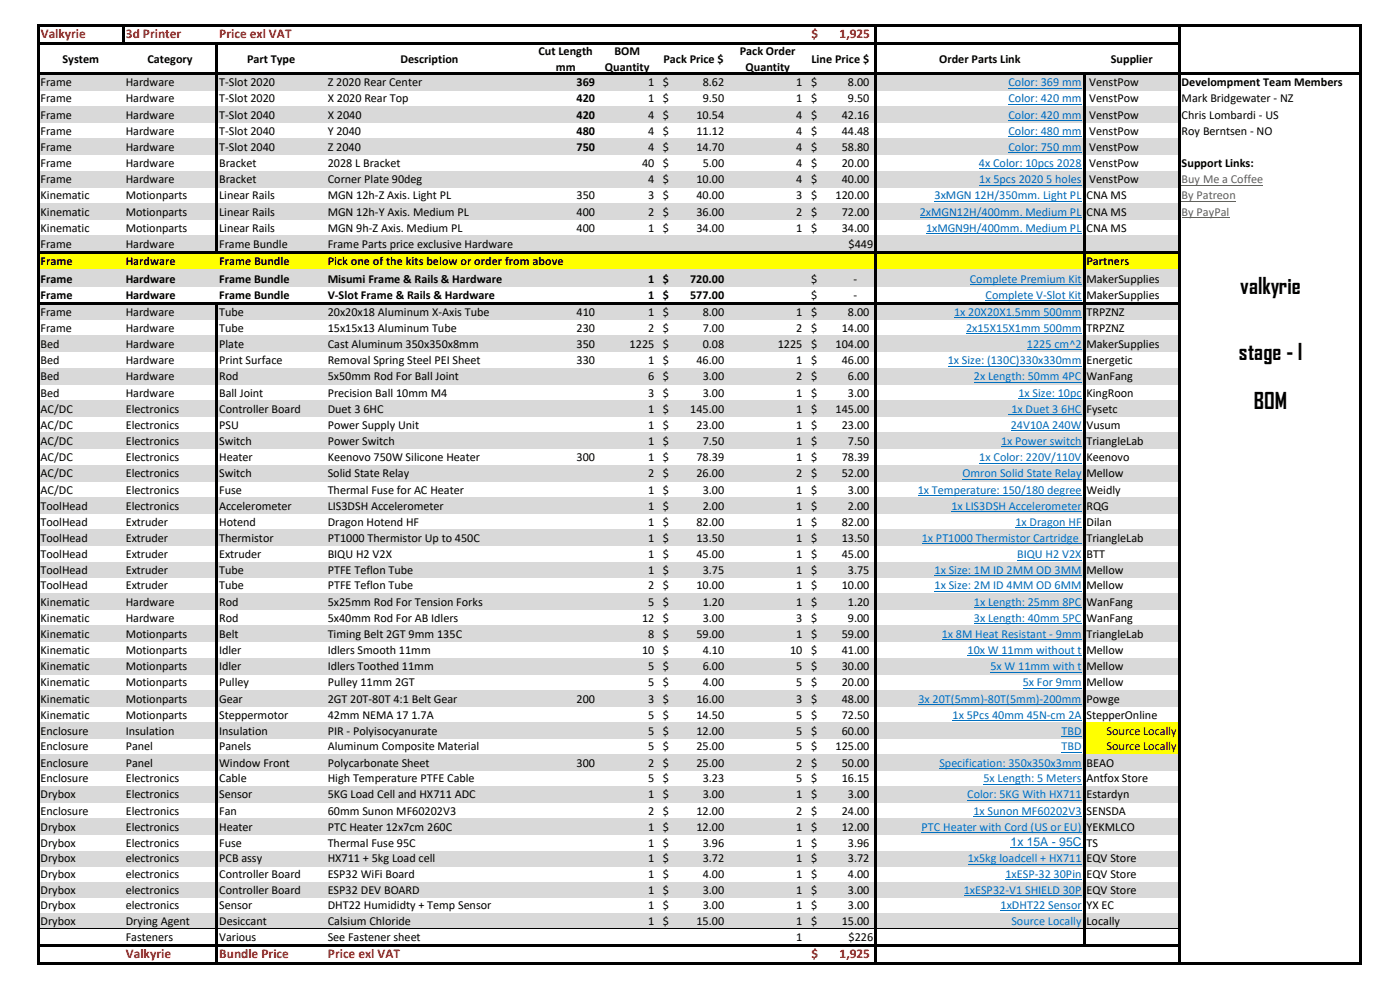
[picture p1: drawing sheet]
<svg xmlns="http://www.w3.org/2000/svg" width="297mm" height="210mm" viewBox="0 0 297 210" stroke-linecap="round" stroke-linejoin="round" font-family="sans-serif">
<defs><g id="words">
<g font-size="4.7">
<text x="263.1" y="62.4">valkyrie</text>
<text x="262.8" y="76.4">stage - I</text>
<text x="266" y="86.7">BOM</text>
</g>
<g font-size="2.8" fill="#f00">
<text x="8.6" y="8.1">Valkyrie</text>
<text x="26.7" y="8.1">3d Printer</text>
<text x="46.5" y="8.1">Price exl VAT</text>
<text x="172.2" y="8.1">$</text>
<text x="178.1" y="8.1">1,925</text>
<text x="26.7" y="203.3">Valkyrie</text>
<text x="46.5" y="203.3">Bundle Price</text>
<text x="69.6" y="203.3">Price exl VAT</text>
<text x="172.2" y="203.3">$</text>
<text x="178.1" y="203.3">1,925</text>
</g>
<g font-size="2.6">
<text x="114.2" y="11.6">Cut Length</text>
<text x="130.4" y="11.6">BOM</text>
<text x="157" y="11.6">Pack Order</text>
<text x="13.3" y="13.3">System</text>
<text x="31.3" y="13.3">Category</text>
<text x="52.4" y="13.3">Part Type</text>
<text x="85" y="13.3">Description</text>
<text x="117.9" y="15.1">mm</text>
<text x="128.3" y="15.1">Quantity</text>
<text x="140.8" y="13.3">Pack Price $</text>
<text x="158.1" y="15.1">Quantity</text>
<text x="172.2" y="13.3">Line Price $</text>
<text x="199.2" y="13.3">Order Parts Link</text>
<text x="235.7" y="13.3">Supplier</text>
<text x="8.6" y="18.3">Frame</text>
<text x="8.6" y="21.7">Frame</text>
<text x="26.7" y="18.3">Hardware</text>
<text x="26.7" y="21.7">Hardware</text>
<text x="46.5" y="18.3">T-Slot 2020</text>
<text x="46.5" y="21.7">T-Slot 2020</text>
<text x="69.5" y="18.3">Z 2020 Rear Center</text>
<text x="69.5" y="21.7">X 2020 Rear Top</text>
<text x="122.3" y="18.3">369</text>
<text x="122.3" y="21.7">420</text>
<text x="137.5" y="18.3">1</text>
<text x="137.5" y="21.7">1</text>
<text x="140.6" y="18.3">$</text>
<text x="140.6" y="21.7">$</text>
<text x="149.1" y="18.3">8.62</text>
<text x="149.1" y="21.7">9.50</text>
<text x="168.9" y="18.3">1</text>
<text x="168.9" y="21.7">1</text>
<text x="172.1" y="18.3">$</text>
<text x="172.1" y="21.7">$</text>
<text x="179.9" y="18.3">8.00</text>
<text x="179.9" y="21.7">9.50</text>
<text x="231.1" y="18.3">VenstPow</text>
<text x="231.1" y="21.7">VenstPow</text>
<text x="250.7" y="18.3">Develompment Team Members</text>
<text x="250.7" y="21.7">Mark Bridgewater - NZ</text>
<text x="8.6" y="25.2">Frame</text>
<text x="8.6" y="28.6">Frame</text>
<text x="26.7" y="25.2">Hardware</text>
<text x="26.7" y="28.6">Hardware</text>
<text x="46.5" y="25.2">T-Slot 2040</text>
<text x="46.5" y="28.6">T-Slot 2040</text>
<text x="69.5" y="25.2">X 2040</text>
<text x="69.5" y="28.6">Y 2040</text>
<text x="122.3" y="25.2">420</text>
<text x="122.3" y="28.6">480</text>
<text x="137.5" y="25.2">4</text>
<text x="137.5" y="28.6">4</text>
<text x="140.6" y="25.2">$</text>
<text x="140.6" y="28.6">$</text>
<text x="147.8" y="25.2">10.54</text>
<text x="147.8" y="28.6">11.12</text>
<text x="168.9" y="25.2">4</text>
<text x="168.9" y="28.6">4</text>
<text x="172.1" y="25.2">$</text>
<text x="172.1" y="28.6">$</text>
<text x="178.6" y="25.2">42.16</text>
<text x="178.6" y="28.6">44.48</text>
<text x="231.1" y="25.2">VenstPow</text>
<text x="231.1" y="28.6">VenstPow</text>
<text x="250.7" y="25.2">Chris Lombardi - US</text>
<text x="250.7" y="28.6">Roy Berntsen - NO</text>
<text x="8.6" y="32">Frame</text>
<text x="8.6" y="35.4">Frame</text>
<text x="26.7" y="32">Hardware</text>
<text x="26.7" y="35.4">Hardware</text>
<text x="46.5" y="32">T-Slot 2040</text>
<text x="46.5" y="35.4">Bracket</text>
<text x="69.5" y="32">Z 2040</text>
<text x="69.5" y="35.4">2028 L Bracket</text>
<text x="122.3" y="32">750</text>
<text x="136.2" y="35.4">40</text>
<text x="137.5" y="32">4</text>
<text x="140.6" y="32">$</text>
<text x="140.6" y="35.4">$</text>
<text x="147.8" y="32">14.70</text>
<text x="149.1" y="35.4">5.00</text>
<text x="168.9" y="32">4</text>
<text x="168.9" y="35.4">4</text>
<text x="172.1" y="32">$</text>
<text x="172.1" y="35.4">$</text>
<text x="178.6" y="32">58.80</text>
<text x="178.6" y="35.4">20.00</text>
<text x="231.1" y="32">VenstPow</text>
<text x="231.1" y="35.4">VenstPow</text>
<text x="250.7" y="35.4">Support Links:</text>
<text x="8.6" y="38.9">Frame</text>
<text x="26.7" y="38.9">Hardware</text>
<text x="46.5" y="38.9">Bracket</text>
<text x="69.5" y="38.9">Corner Plate 90deg</text>
<text x="137.5" y="38.9">4</text>
<text x="140.6" y="38.9">$</text>
<text x="147.8" y="38.9">10.00</text>
<text x="168.9" y="38.9">4</text>
<text x="172.1" y="38.9">$</text>
<text x="178.6" y="38.9">40.00</text>
<text x="231.1" y="38.9">VenstPow</text>
<text x="8.6" y="42.3">Kinematic</text>
<text x="8.6" y="45.7">Kinematic</text>
<text x="26.7" y="42.3">Motionparts</text>
<text x="26.7" y="45.7">Motionparts</text>
<text x="46.5" y="42.3">Linear Rails</text>
<text x="46.5" y="45.7">Linear Rails</text>
<text x="69.5" y="42.3">MGN 12h-Z Axis. Light PL</text>
<text x="69.5" y="45.7">MGN 12h-Y Axis. Medium PL</text>
<text x="122.3" y="42.3">350</text>
<text x="122.3" y="45.7">400</text>
<text x="137.5" y="42.3">3</text>
<text x="137.5" y="45.7">2</text>
<text x="140.6" y="42.3">$</text>
<text x="140.6" y="45.7">$</text>
<text x="147.8" y="42.3">40.00</text>
<text x="147.8" y="45.7">36.00</text>
<text x="168.9" y="42.3">3</text>
<text x="168.9" y="45.7">2</text>
<text x="172.1" y="42.3">$</text>
<text x="172.1" y="45.7">$</text>
<text x="177.3" y="42.3">120.00</text>
<text x="178.6" y="45.7">72.00</text>
<text x="230.5" y="42.3">CNA MS</text>
<text x="230.5" y="45.7">CNA MS</text>
<text x="8.6" y="49.2">Kinematic</text>
<text x="8.6" y="52.5">Frame</text>
<text x="26.7" y="49.2">Motionparts</text>
<text x="26.7" y="52.5">Hardware</text>
<text x="46.5" y="49.2">Linear Rails</text>
<text x="46.5" y="52.5">Frame Bundle</text>
<text x="69.5" y="49.2">MGN 9h-Z Axis. Medium PL</text>
<text x="69.5" y="52.5">Frame Parts price exclusive Hardware</text>
<text x="122.3" y="49.2">400</text>
<text x="137.5" y="49.2">1</text>
<text x="140.6" y="49.2">$</text>
<text x="147.8" y="49.2">34.00</text>
<text x="168.9" y="49.2">1</text>
<text x="172.1" y="49.2">$</text>
<text x="178.6" y="49.2">34.00</text>
<text x="180" y="52.5">$449</text>
<text x="230.5" y="49.2">CNA MS</text>
<text x="8.6" y="56.1">Frame</text>
<text x="8.6" y="60">Frame</text>
<text x="26.7" y="56.1">Hardware</text>
<text x="26.7" y="60">Hardware</text>
<text x="46.5" y="56.1">Frame Bundle</text>
<text x="46.5" y="60">Frame Bundle</text>
<text x="69.5" y="56.1">Pick one of the kits below or order from above</text>
<text x="69.5" y="60">Misumi Frame &amp; Rails &amp; Hardware</text>
<text x="137.5" y="60">1</text>
<text x="140.6" y="60">$</text>
<text x="146.4" y="60">720.00</text>
<text x="172.1" y="60">$</text>
<text x="181" y="60">-</text>
<text x="230.5" y="56.1">Partners</text>
<text x="230.5" y="60">MakerSupplies</text>
<text x="8.6" y="63.3">Frame</text>
<text x="26.7" y="63.3">Hardware</text>
<text x="46.5" y="63.3">Frame Bundle</text>
<text x="69.5" y="63.3">V-Slot Frame &amp; Rails &amp; Hardware</text>
<text x="137.5" y="63.3">1</text>
<text x="140.6" y="63.3">$</text>
<text x="146.4" y="63.3">577.00</text>
<text x="172.1" y="63.3">$</text>
<text x="181" y="63.3">-</text>
<text x="230.5" y="63.3">MakerSupplies</text>
<text x="8.6" y="67">Frame</text>
<text x="8.6" y="70.4">Frame</text>
<text x="26.7" y="67">Hardware</text>
<text x="26.7" y="70.4">Hardware</text>
<text x="46.5" y="67">Tube</text>
<text x="46.5" y="70.4">Tube</text>
<text x="69.5" y="67">20x20x18 Aluminum X-Axis Tube</text>
<text x="69.5" y="70.4">15x15x13 Aluminum Tube</text>
<text x="122.3" y="67">410</text>
<text x="122.3" y="70.4">230</text>
<text x="137.5" y="67">1</text>
<text x="137.5" y="70.4">2</text>
<text x="140.6" y="67">$</text>
<text x="140.6" y="70.4">$</text>
<text x="149.1" y="67">8.00</text>
<text x="149.1" y="70.4">7.00</text>
<text x="168.9" y="67">1</text>
<text x="168.9" y="70.4">2</text>
<text x="172.1" y="67">$</text>
<text x="172.1" y="70.4">$</text>
<text x="178.6" y="70.4">14.00</text>
<text x="179.9" y="67">8.00</text>
<text x="230.5" y="67">TRPZNZ</text>
<text x="230.5" y="70.4">TRPZNZ</text>
<text x="8.6" y="73.8">Bed</text>
<text x="8.6" y="77.3">Bed</text>
<text x="26.7" y="73.8">Hardware</text>
<text x="26.7" y="77.3">Hardware</text>
<text x="46.5" y="73.8">Plate</text>
<text x="46.5" y="77.3">Print Surface</text>
<text x="69.5" y="73.8">Cast Aluminum 350x350x8mm</text>
<text x="69.5" y="77.3">Removal Spring Steel PEI Sheet</text>
<text x="122.3" y="73.8">350</text>
<text x="122.3" y="77.3">330</text>
<text x="133.6" y="73.8">1225</text>
<text x="137.5" y="77.3">1</text>
<text x="140.6" y="73.8">$</text>
<text x="140.6" y="77.3">$</text>
<text x="147.8" y="77.3">46.00</text>
<text x="149.1" y="73.8">0.08</text>
<text x="165" y="73.8">1225</text>
<text x="168.9" y="77.3">1</text>
<text x="172.1" y="73.8">$</text>
<text x="172.1" y="77.3">$</text>
<text x="177.3" y="73.8">104.00</text>
<text x="178.6" y="77.3">46.00</text>
<text x="230.5" y="73.8">MakerSupplies</text>
<text x="230.5" y="77.3">Energetic</text>
<text x="8.6" y="80.7">Bed</text>
<text x="26.7" y="80.7">Hardware</text>
<text x="46.5" y="80.7">Rod</text>
<text x="69.5" y="80.7">5x50mm Rod For Ball Joint</text>
<text x="137.5" y="80.7">6</text>
<text x="140.6" y="80.7">$</text>
<text x="149.1" y="80.7">3.00</text>
<text x="168.9" y="80.7">2</text>
<text x="172.1" y="80.7">$</text>
<text x="179.9" y="80.7">6.00</text>
<text x="230.5" y="80.7">WanFang</text>
<text x="8.6" y="84.1">Bed</text>
<text x="8.6" y="87.6">AC/DC</text>
<text x="26.7" y="84.1">Hardware</text>
<text x="26.7" y="87.6">Electronics</text>
<text x="46.5" y="84.1">Ball Joint</text>
<text x="46.5" y="87.6">Controller Board</text>
<text x="69.5" y="84.1">Precision Ball 10mm M4</text>
<text x="69.5" y="87.6">Duet 3 6HC</text>
<text x="137.5" y="84.1">3</text>
<text x="137.5" y="87.6">1</text>
<text x="140.6" y="84.1">$</text>
<text x="140.6" y="87.6">$</text>
<text x="146.4" y="87.6">145.00</text>
<text x="149.1" y="84.1">3.00</text>
<text x="168.9" y="84.1">1</text>
<text x="168.9" y="87.6">1</text>
<text x="172.1" y="84.1">$</text>
<text x="172.1" y="87.6">$</text>
<text x="177.3" y="87.6">145.00</text>
<text x="179.9" y="84.1">3.00</text>
<text x="230.5" y="84.1">KingRoon</text>
<text x="230.5" y="87.6">Fysetc</text>
<text x="8.6" y="91">AC/DC</text>
<text x="8.6" y="94.4">AC/DC</text>
<text x="26.7" y="91">Electronics</text>
<text x="26.7" y="94.4">Electronics</text>
<text x="46.5" y="91">PSU</text>
<text x="46.5" y="94.4">Switch</text>
<text x="69.5" y="91">Power Supply Unit</text>
<text x="69.5" y="94.4">Power Switch</text>
<text x="137.5" y="91">1</text>
<text x="137.5" y="94.4">1</text>
<text x="140.6" y="91">$</text>
<text x="140.6" y="94.4">$</text>
<text x="147.8" y="91">23.00</text>
<text x="149.1" y="94.4">7.50</text>
<text x="168.9" y="91">1</text>
<text x="168.9" y="94.4">1</text>
<text x="172.1" y="91">$</text>
<text x="172.1" y="94.4">$</text>
<text x="178.6" y="91">23.00</text>
<text x="179.9" y="94.4">7.50</text>
<text x="230.5" y="91">Vusum</text>
<text x="230.5" y="94.4">TriangleLab</text>
<text x="8.6" y="97.8">AC/DC</text>
<text x="8.6" y="101.3">AC/DC</text>
<text x="26.7" y="97.8">Electronics</text>
<text x="26.7" y="101.3">Electronics</text>
<text x="46.5" y="97.8">Heater</text>
<text x="46.5" y="101.3">Switch</text>
<text x="69.5" y="97.8">Keenovo 750W Silicone Heater</text>
<text x="69.5" y="101.3">Solid State Relay</text>
<text x="122.3" y="97.8">300</text>
<text x="137.5" y="97.8">1</text>
<text x="137.5" y="101.3">2</text>
<text x="140.6" y="97.8">$</text>
<text x="140.6" y="101.3">$</text>
<text x="147.8" y="97.8">78.39</text>
<text x="147.8" y="101.3">26.00</text>
<text x="168.9" y="97.8">1</text>
<text x="168.9" y="101.3">2</text>
<text x="172.1" y="97.8">$</text>
<text x="172.1" y="101.3">$</text>
<text x="178.6" y="97.8">78.39</text>
<text x="178.6" y="101.3">52.00</text>
<text x="230.5" y="97.8">Keenovo</text>
<text x="230.5" y="101.3">Mellow</text>
<text x="8.6" y="104.7">AC/DC</text>
<text x="26.7" y="104.7">Electronics</text>
<text x="46.5" y="104.7">Fuse</text>
<text x="69.5" y="104.7">Thermal Fuse for AC Heater</text>
<text x="137.5" y="104.7">1</text>
<text x="140.6" y="104.7">$</text>
<text x="149.1" y="104.7">3.00</text>
<text x="168.9" y="104.7">1</text>
<text x="172.1" y="104.7">$</text>
<text x="179.9" y="104.7">3.00</text>
<text x="230.5" y="104.7">Weidly</text>
<text x="8.6" y="108.1">ToolHead</text>
<text x="8.6" y="111.6">ToolHead</text>
<text x="26.7" y="108.1">Electronics</text>
<text x="26.7" y="111.6">Extruder</text>
<text x="46.5" y="108.1">Accelerometer</text>
<text x="46.5" y="111.6">Hotend</text>
<text x="69.5" y="108.1">LIS3DSH Accelerometer</text>
<text x="69.5" y="111.6">Dragon Hotend HF</text>
<text x="137.5" y="108.1">1</text>
<text x="137.5" y="111.6">1</text>
<text x="140.6" y="108.1">$</text>
<text x="140.6" y="111.6">$</text>
<text x="147.8" y="111.6">82.00</text>
<text x="149.1" y="108.1">2.00</text>
<text x="168.9" y="108.1">1</text>
<text x="168.9" y="111.6">1</text>
<text x="172.1" y="108.1">$</text>
<text x="172.1" y="111.6">$</text>
<text x="178.6" y="111.6">82.00</text>
<text x="179.9" y="108.1">2.00</text>
<text x="230.5" y="108.1">RQG</text>
<text x="230.5" y="111.6">Dilan</text>
<text x="8.6" y="115">ToolHead</text>
<text x="8.6" y="118.4">ToolHead</text>
<text x="26.7" y="115">Extruder</text>
<text x="26.7" y="118.4">Extruder</text>
<text x="46.5" y="115">Thermistor</text>
<text x="46.5" y="118.4">Extruder</text>
<text x="69.5" y="115">PT1000 Thermistor Up to 450C</text>
<text x="69.5" y="118.4">BIQU H2 V2X</text>
<text x="137.5" y="115">1</text>
<text x="137.5" y="118.4">1</text>
<text x="140.6" y="115">$</text>
<text x="140.6" y="118.4">$</text>
<text x="147.8" y="115">13.50</text>
<text x="147.8" y="118.4">45.00</text>
<text x="168.9" y="115">1</text>
<text x="168.9" y="118.4">1</text>
<text x="172.1" y="115">$</text>
<text x="172.1" y="118.4">$</text>
<text x="178.6" y="115">13.50</text>
<text x="178.6" y="118.4">45.00</text>
<text x="230.5" y="115">TriangleLab</text>
<text x="230.5" y="118.4">BTT</text>
<text x="8.6" y="121.7">ToolHead</text>
<text x="8.6" y="125">ToolHead</text>
<text x="26.7" y="121.7">Extruder</text>
<text x="26.7" y="125">Extruder</text>
<text x="46.5" y="121.7">Tube</text>
<text x="46.5" y="125">Tube</text>
<text x="69.5" y="121.7">PTFE Teflon Tube</text>
<text x="69.5" y="125">PTFE Teflon Tube</text>
<text x="137.5" y="121.7">1</text>
<text x="137.5" y="125">2</text>
<text x="140.6" y="121.7">$</text>
<text x="140.6" y="125">$</text>
<text x="147.8" y="125">10.00</text>
<text x="149.1" y="121.7">3.75</text>
<text x="168.9" y="121.7">1</text>
<text x="168.9" y="125">1</text>
<text x="172.1" y="121.7">$</text>
<text x="172.1" y="125">$</text>
<text x="178.6" y="125">10.00</text>
<text x="179.9" y="121.7">3.75</text>
<text x="230.5" y="121.7">Mellow</text>
<text x="230.5" y="125">Mellow</text>
<text x="8.6" y="128.5">Kinematic</text>
<text x="8.6" y="131.9">Kinematic</text>
<text x="26.7" y="128.5">Hardware</text>
<text x="26.7" y="131.9">Hardware</text>
<text x="46.5" y="128.5">Rod</text>
<text x="46.5" y="131.9">Rod</text>
<text x="69.5" y="128.5">5x25mm Rod For Tension Forks</text>
<text x="69.5" y="131.9">5x40mm Rod For AB Idlers</text>
<text x="136.2" y="131.9">12</text>
<text x="137.5" y="128.5">5</text>
<text x="140.6" y="128.5">$</text>
<text x="140.6" y="131.9">$</text>
<text x="149.1" y="128.5">1.20</text>
<text x="149.1" y="131.9">3.00</text>
<text x="168.9" y="128.5">1</text>
<text x="168.9" y="131.9">3</text>
<text x="172.1" y="128.5">$</text>
<text x="172.1" y="131.9">$</text>
<text x="179.9" y="128.5">1.20</text>
<text x="179.9" y="131.9">9.00</text>
<text x="230.5" y="128.5">WanFang</text>
<text x="230.5" y="131.9">WanFang</text>
<text x="8.6" y="135.3">Kinematic</text>
<text x="26.7" y="135.3">Motionparts</text>
<text x="46.5" y="135.3">Belt</text>
<text x="69.5" y="135.3">Timing Belt 2GT 9mm 135C</text>
<text x="137.5" y="135.3">8</text>
<text x="140.6" y="135.3">$</text>
<text x="147.8" y="135.3">59.00</text>
<text x="168.9" y="135.3">1</text>
<text x="172.1" y="135.3">$</text>
<text x="178.6" y="135.3">59.00</text>
<text x="230.5" y="135.3">TriangleLab</text>
<text x="8.6" y="138.8">Kinematic</text>
<text x="8.6" y="142.2">Kinematic</text>
<text x="26.7" y="138.8">Motionparts</text>
<text x="26.7" y="142.2">Motionparts</text>
<text x="46.5" y="138.8">Idler</text>
<text x="46.5" y="142.2">Idler</text>
<text x="69.5" y="138.8">Idlers Smooth 11mm</text>
<text x="69.5" y="142.2">Idlers Toothed 11mm</text>
<text x="136.2" y="138.8">10</text>
<text x="137.5" y="142.2">5</text>
<text x="140.6" y="138.8">$</text>
<text x="140.6" y="142.2">$</text>
<text x="149.1" y="138.8">4.10</text>
<text x="149.1" y="142.2">6.00</text>
<text x="167.6" y="138.8">10</text>
<text x="168.9" y="142.2">5</text>
<text x="172.1" y="138.8">$</text>
<text x="172.1" y="142.2">$</text>
<text x="178.6" y="138.8">41.00</text>
<text x="178.6" y="142.2">30.00</text>
<text x="230.5" y="138.8">Mellow</text>
<text x="230.5" y="142.2">Mellow</text>
<text x="8.6" y="145.6">Kinematic</text>
<text x="8.6" y="149">Kinematic</text>
<text x="26.7" y="145.6">Motionparts</text>
<text x="26.7" y="149">Motionparts</text>
<text x="46.5" y="145.6">Pulley</text>
<text x="46.5" y="149">Gear</text>
<text x="69.5" y="145.6">Pulley 11mm 2GT</text>
<text x="69.5" y="149">2GT 20T-80T 4:1 Belt Gear</text>
<text x="122.3" y="149">200</text>
<text x="137.5" y="145.6">5</text>
<text x="137.5" y="149">3</text>
<text x="140.6" y="145.6">$</text>
<text x="140.6" y="149">$</text>
<text x="147.8" y="149">16.00</text>
<text x="149.1" y="145.6">4.00</text>
<text x="168.9" y="145.6">5</text>
<text x="168.9" y="149">3</text>
<text x="172.1" y="145.6">$</text>
<text x="172.1" y="149">$</text>
<text x="178.6" y="145.6">20.00</text>
<text x="178.6" y="149">48.00</text>
<text x="230.5" y="145.6">Mellow</text>
<text x="230.5" y="149">Powge</text>
<text x="8.6" y="152.5">Kinematic</text>
<text x="8.6" y="155.9">Enclosure</text>
<text x="26.7" y="152.5">Motionparts</text>
<text x="26.7" y="155.9">Insulation</text>
<text x="46.5" y="152.5">Steppermotor</text>
<text x="46.5" y="155.9">Insulation</text>
<text x="69.5" y="152.5">42mm NEMA 17 1.7A</text>
<text x="69.5" y="155.9">PIR - Polyisocyanurate</text>
<text x="137.5" y="152.5">5</text>
<text x="137.5" y="155.9">5</text>
<text x="140.6" y="152.5">$</text>
<text x="140.6" y="155.9">$</text>
<text x="147.8" y="152.5">14.50</text>
<text x="147.8" y="155.9">12.00</text>
<text x="168.9" y="152.5">5</text>
<text x="168.9" y="155.9">5</text>
<text x="172.1" y="152.5">$</text>
<text x="172.1" y="155.9">$</text>
<text x="178.6" y="152.5">72.50</text>
<text x="178.6" y="155.9">60.00</text>
<text x="230.5" y="152.5">StepperOnline</text>
<text x="234.8" y="155.9">Source Locally</text>
<text x="8.6" y="159.2">Enclosure</text>
<text x="26.7" y="159.2">Panel</text>
<text x="46.5" y="159.2">Panels</text>
<text x="69.5" y="159.2">Aluminum Composite Material</text>
<text x="137.5" y="159.2">5</text>
<text x="140.6" y="159.2">$</text>
<text x="147.8" y="159.2">25.00</text>
<text x="168.9" y="159.2">5</text>
<text x="172.1" y="159.2">$</text>
<text x="177.3" y="159.2">125.00</text>
<text x="234.8" y="159.2">Source Locally</text>
<text x="8.6" y="162.6">Enclosure</text>
<text x="8.6" y="165.9">Enclosure</text>
<text x="26.7" y="162.6">Panel</text>
<text x="26.7" y="165.9">Electronics</text>
<text x="46.5" y="162.6">Window Front</text>
<text x="46.5" y="165.9">Cable</text>
<text x="69.5" y="162.6">Polycarbonate Sheet</text>
<text x="69.5" y="165.9">High Temperature PTFE Cable</text>
<text x="122.3" y="162.6">300</text>
<text x="137.5" y="162.6">2</text>
<text x="137.5" y="165.9">5</text>
<text x="140.6" y="162.6">$</text>
<text x="140.6" y="165.9">$</text>
<text x="147.8" y="162.6">25.00</text>
<text x="149.1" y="165.9">3.23</text>
<text x="168.9" y="162.6">2</text>
<text x="168.9" y="165.9">5</text>
<text x="172.1" y="162.6">$</text>
<text x="172.1" y="165.9">$</text>
<text x="178.6" y="162.6">50.00</text>
<text x="178.6" y="165.9">16.15</text>
<text x="230.5" y="162.6">BEAO</text>
<text x="230.5" y="165.9">Antfox Store</text>
<text x="8.6" y="169.4">Drybox</text>
<text x="8.6" y="172.8">Enclosure</text>
<text x="26.7" y="169.4">Electronics</text>
<text x="26.7" y="172.8">Electronics</text>
<text x="46.5" y="169.4">Sensor</text>
<text x="46.5" y="172.8">Fan</text>
<text x="69.5" y="169.4">5KG Load Cell and HX711 ADC</text>
<text x="69.5" y="172.8">60mm Sunon MF60202V3</text>
<text x="137.5" y="169.4">1</text>
<text x="137.5" y="172.8">2</text>
<text x="140.6" y="169.4">$</text>
<text x="140.6" y="172.8">$</text>
<text x="147.8" y="172.8">12.00</text>
<text x="149.1" y="169.4">3.00</text>
<text x="168.9" y="169.4">1</text>
<text x="168.9" y="172.8">2</text>
<text x="172.1" y="169.4">$</text>
<text x="172.1" y="172.8">$</text>
<text x="178.6" y="172.8">24.00</text>
<text x="179.9" y="169.4">3.00</text>
<text x="230.5" y="169.4">Estardyn</text>
<text x="230.5" y="172.8">SENSDA</text>
<text x="8.6" y="176.2">Drybox</text>
<text x="8.6" y="179.7">Drybox</text>
<text x="26.7" y="176.2">Electronics</text>
<text x="26.7" y="179.7">Electronics</text>
<text x="46.5" y="176.2">Heater</text>
<text x="46.5" y="179.7">Fuse</text>
<text x="69.5" y="176.2">PTC Heater 12x7cm 260C</text>
<text x="69.5" y="179.7">Thermal Fuse 95C</text>
<text x="137.5" y="176.2">1</text>
<text x="137.5" y="179.7">1</text>
<text x="140.6" y="176.2">$</text>
<text x="140.6" y="179.7">$</text>
<text x="147.8" y="176.2">12.00</text>
<text x="149.1" y="179.7">3.96</text>
<text x="168.9" y="176.2">1</text>
<text x="168.9" y="179.7">1</text>
<text x="172.1" y="176.2">$</text>
<text x="172.1" y="179.7">$</text>
<text x="178.6" y="176.2">12.00</text>
<text x="179.9" y="179.7">3.96</text>
<text x="230.5" y="176.2">YEKMLCO</text>
<text x="230.5" y="179.7">TS</text>
<text x="8.6" y="183">Drybox</text>
<text x="26.7" y="183">electronics</text>
<text x="46.5" y="183">PCB assy</text>
<text x="69.5" y="183">HX711 + 5kg Load cell</text>
<text x="137.5" y="183">1</text>
<text x="140.6" y="183">$</text>
<text x="149.1" y="183">3.72</text>
<text x="168.9" y="183">1</text>
<text x="172.1" y="183">$</text>
<text x="179.9" y="183">3.72</text>
<text x="230.5" y="183">EQV Store</text>
<text x="8.6" y="186.3">Drybox</text>
<text x="8.6" y="189.6">Drybox</text>
<text x="26.7" y="186.3">electronics</text>
<text x="26.7" y="189.6">electronics</text>
<text x="46.5" y="186.3">Controller Board</text>
<text x="46.5" y="189.6">Controller Board</text>
<text x="69.5" y="186.3">ESP32 WiFi Board</text>
<text x="69.5" y="189.6">ESP32 DEV BOARD</text>
<text x="137.5" y="186.3">1</text>
<text x="137.5" y="189.6">1</text>
<text x="140.6" y="186.3">$</text>
<text x="140.6" y="189.6">$</text>
<text x="149.1" y="186.3">4.00</text>
<text x="149.1" y="189.6">3.00</text>
<text x="168.9" y="186.3">1</text>
<text x="168.9" y="189.6">1</text>
<text x="172.1" y="186.3">$</text>
<text x="172.1" y="189.6">$</text>
<text x="179.9" y="186.3">4.00</text>
<text x="179.9" y="189.6">3.00</text>
<text x="230.5" y="186.3">EQV Store</text>
<text x="230.5" y="189.6">EQV Store</text>
<text x="8.6" y="192.9">Drybox</text>
<text x="8.6" y="196.2">Drybox</text>
<text x="26.7" y="192.9">electronics</text>
<text x="26.7" y="196.2">Drying Agent</text>
<text x="46.5" y="192.9">Sensor</text>
<text x="46.5" y="196.2">Desiccant</text>
<text x="69.5" y="192.9">DHT22 Humididty + Temp Sensor</text>
<text x="69.5" y="196.2">Calsium Chloride</text>
<text x="137.5" y="192.9">1</text>
<text x="137.5" y="196.2">1</text>
<text x="140.6" y="192.9">$</text>
<text x="140.6" y="196.2">$</text>
<text x="147.8" y="196.2">15.00</text>
<text x="149.1" y="192.9">3.00</text>
<text x="168.9" y="192.9">1</text>
<text x="168.9" y="196.2">1</text>
<text x="172.1" y="192.9">$</text>
<text x="172.1" y="196.2">$</text>
<text x="178.6" y="196.2">15.00</text>
<text x="179.9" y="192.9">3.00</text>
<text x="230.5" y="192.9">YX EC</text>
<text x="230.5" y="196.2">Locally</text>
<text x="26.7" y="199.6">Fasteners</text>
<text x="46.5" y="199.6">Various</text>
<text x="69.5" y="199.6">See Fastener sheet</text>
<text x="168.9" y="199.6">1</text>
<text x="180" y="199.6">$226</text>
</g>
<g font-size="2.6" fill="#0563c1">
<text x="213.9" y="18.3">Color: 369 mm</text>
<text x="213.9" y="21.7">Color: 420 mm</text>
<text x="213.9" y="25.2">Color: 420 mm</text>
<text x="213.9" y="28.6">Color: 480 mm</text>
<text x="207.7" y="35.4">4x Color: 10pcs 2028</text>
<text x="213.9" y="32">Color: 750 mm</text>
<text x="207.8" y="38.9">1x 5pcs 2020 5 holes</text>
<text x="195.1" y="45.7">2xMGN12H/400mm. Medium PL</text>
<text x="198.3" y="42.3">3xMGN 12H/350mm. Light PL</text>
<text x="196.5" y="49.2">1xMGN9H/400mm. Medium PL</text>
<text x="205.7" y="60">Complete Premium Kit</text>
<text x="209.1" y="63.3">Complete V-Slot Kit</text>
</g>
<g font-size="2.6" fill="#5f5f5f">
<text x="250.7" y="38.9">Buy Me a Coffee</text>
<text x="250.7" y="42.3">By Patreon</text>
<text x="250.7" y="45.7">By PayPal</text>
</g>
<g font-size="2.6" fill="#0070c0">
<text x="202.4" y="67">1x 20X20X1.5mm 500mm</text>
<text x="205" y="70.4">2x15X15X1mm 500mm</text>
<text x="201.1" y="77.3">1x Size: (130C)330x330mm</text>
<text x="217.9" y="73.8">1225 cm^2</text>
<text x="206.6" y="80.7">2x Length: 50mm 4PC</text>
<text x="214.6" y="87.6">1x Duet 3 6HC</text>
<text x="216.1" y="84.1">1x Size: 10pc</text>
<text x="212.4" y="94.4">1x Power switch</text>
<text x="214.4" y="91">24V10A 240W</text>
<text x="204.2" y="101.3">Omron Solid State Relay</text>
<text x="207.8" y="97.8">1x Color: 220V/110V</text>
<text x="194.7" y="104.7">1x Temperature: 150/180 degree</text>
<text x="201.8" y="108.1">1x LIS3DSH Accelerometer</text>
<text x="215.4" y="111.6">1x Dragon HF</text>
<text x="195.6" y="115">1x PT1000 Thermistor Cartridge</text>
<text x="215.8" y="118.4">BIQU H2 V2X</text>
<text x="198.3" y="121.7">1x Size: 1M ID 2MM OD 3MM</text>
<text x="198.3" y="125">1x Size: 2M ID 4MM OD 6MM</text>
<text x="206.6" y="128.5">1x Length: 25mm 8PC</text>
<text x="206.6" y="131.9">3x Length: 40mm 5PC</text>
<text x="199.8" y="135.3">1x 8M Heat Resistant - 9mm</text>
<text x="205.3" y="138.8">10x W 11mm without t</text>
<text x="210.1" y="142.2">5x W 11mm with t</text>
<text x="194.8" y="149">3x 20T(5mm)-80T(5mm)-200mm</text>
<text x="217" y="145.6">5x For 9mm</text>
<text x="202.1" y="152.5">1x 5Pcs 40mm 45N-cm 2A</text>
<text x="225.2" y="155.9">TBD</text>
<text x="225.2" y="159.2">TBD</text>
<text x="199.3" y="162.6">Specification: 350x350x3mm</text>
<text x="208.6" y="165.9">5x Length: 5 Meters</text>
<text x="205.2" y="169.4">Color: 5KG With HX711</text>
<text x="206.5" y="172.8">1x Sunon MF60202V3</text>
<text x="195.5" y="176.2">PTC Heater with Cord (US or EU)</text>
<text x="214.4" y="179.5">1x 15A - 95C</text>
<text x="205.3" y="183">1x5kg loadcell + HX711</text>
<text x="204.5" y="189.6">1xESP32-V1 SHIELD 30P</text>
<text x="213.3" y="186.3">1xESP-32 30Pin</text>
<text x="212.3" y="192.9">1xDHT22 Sensor</text>
<text x="214.6" y="196.2">Source Locally</text>
</g>
</g></defs>
<g fill="#d9d9d9">
<path d="M8.2 15.7h242v3.4h-242z" fill-rule="evenodd"/>
<path d="M8.2 22.5h242v3.5h-242z" fill-rule="evenodd"/>
<path d="M8.2 29.4h242v3.5h-242z" fill-rule="evenodd"/>
<path d="M8.2 36.2h242v3.5h-242z" fill-rule="evenodd"/>
<path d="M8.2 43.1h242v3.5h-242z" fill-rule="evenodd"/>
<path d="M8.2 50h242v3.6h-242z" fill-rule="evenodd"/>
</g>
<path d="M8.2 53.6h242v3.6h-242z" fill-rule="evenodd" fill="#ff0"/>
<g fill="#d9d9d9">
<path d="M8.2 57.2h242v3.6h-242z" fill-rule="evenodd"/>
<path d="M8.2 64.4h242v3.4h-242z" fill-rule="evenodd"/>
<path d="M8.2 71.2h242v3.5h-242z" fill-rule="evenodd"/>
<path d="M8.2 78.1h242v3.5h-242z" fill-rule="evenodd"/>
<path d="M8.2 84.9h242v3.5h-242z" fill-rule="evenodd"/>
<path d="M8.2 91.8h242v3.5h-242z" fill-rule="evenodd"/>
<path d="M8.2 98.7h242v3.4h-242z" fill-rule="evenodd"/>
<path d="M8.2 105.5h242v3.5h-242z" fill-rule="evenodd"/>
<path d="M8.2 112.4h242v3.4h-242z" fill-rule="evenodd"/>
<path d="M8.2 119.2h242v3.4h-242z" fill-rule="evenodd"/>
<path d="M8.2 125.8h242v3.5h-242z" fill-rule="evenodd"/>
<path d="M8.2 132.7h242v3.5h-242z" fill-rule="evenodd"/>
<path d="M8.2 139.6h242v3.4h-242z" fill-rule="evenodd"/>
<path d="M8.2 146.4h242v3.5h-242z" fill-rule="evenodd"/>
<path d="M8.2 153.3h221.8v3.5h-221.8z" fill-rule="evenodd"/>
</g>
<g fill="#ff0">
<path d="M230 153.3h20.2v3.5h-20.2z" fill-rule="evenodd"/>
<path d="M230 156.7h20.2v3.4h-20.2z" fill-rule="evenodd"/>
</g>
<g fill="#d9d9d9">
<path d="M8.2 160h242v3.5h-242z" fill-rule="evenodd"/>
<path d="M8.2 166.7h242v3.5h-242z" fill-rule="evenodd"/>
<path d="M8.2 173.6h242v3.5h-242z" fill-rule="evenodd"/>
<path d="M8.2 180.5h242v3.3h-242z" fill-rule="evenodd"/>
<path d="M8.2 187.1h242v3.3h-242z" fill-rule="evenodd"/>
<path d="M8.2 193.7h242v3.3h-242z" fill-rule="evenodd"/>
</g>
<path d="M213.9 18.7h15.6M207.7 35.8h21.8M207.8 39.3h21.7M213.9 22.1h15.6M213.9 25.5h15.6M213.9 29h15.6M213.9 32.4h15.6M195.1 46.1h34.4M196.5 49.5h33M198.3 42.7h31.2M205.7 60.3h23.8M209.1 63.7h20.4" fill="none" stroke="#0563c1" stroke-width=".21"/>
<path d="M250.7 39.3h17.3M250.7 42.7h11.5M250.7 46.1h10.1" fill="none" stroke="#5f5f5f" stroke-width=".21"/>
<g fill="none" stroke="#0070c0" stroke-width=".21">
<path d="M201.1 77.7h28.4M202.4 67.4h27.1M205 70.8h24.5M217.9 74.2h11.6M206.6 81.1h22.9M207.8 98.2h21.7M212.4 94.8h17.1M214 87.9h15.5M214.4 91.4h15.1M216.1 84.5h13.4M194.7 105.1h34.8M195.6 115.4h33.9"/>
<path d="M201.8 108.5h27.7M204.2 101.7h25.3M215.4 112h14.1M215.8 118.8h13.7M198.3 122.1h31.2M198.3 125.4h31.2M199.8 135.7h29.7M205.3 139.1h24.2M206.6 128.8h22.9M206.6 132.3h22.9M194.8 149.4h34.7M202.1 152.8h27.4"/>
<path d="M210.1 142.6h19.4M217 146h12.5M225.2 156.3h4.3M225.2 159.6h4.3M195.5 176.6h34M199.3 163h30.2M205.2 169.7h24.3M206.5 173.2h23M208.6 166.3h20.9M214.4 179.8h15.8M204.5 189.9h25M205.3 183.3h24.2"/>
<path d="M212.3 193.2h17.2M213.3 186.6h16.2"/>
</g>
<g fill="#000">
<path d="M8.3 5.2h280.6v.4h-280.6z" fill-rule="evenodd"/>
<path d="M8.3 8.9h242.1v.5h-242.1z" fill-rule="evenodd"/>
<path d="M8.3 15.5h280.6v.4h-280.6z" fill-rule="evenodd"/>
<path d="M26 5.6h.4v3.8h-.4z" fill-rule="evenodd"/>
<path d="M8.3 53.3h242.1v.5h-242.1z" fill-rule="evenodd"/>
<path d="M45.8 9.4h.4v44.4h-.4z" fill-rule="evenodd"/>
<path d="M8.3 64.1h242.1v.5h-242.1z" fill-rule="evenodd"/>
<path d="M7.9 5.2h.4v199.4h-.4z" fill-rule="evenodd"/>
<path d="M8.3 200.4h242.1v.4h-242.1z" fill-rule="evenodd"/>
<path d="M8.3 204.1h280.6v.5h-280.6z" fill-rule="evenodd"/>
<path d="M45.8 64.6h.4v140h-.4z" fill-rule="evenodd"/>
<path d="M185.6 5.6h.4v199h-.4z" fill-rule="evenodd"/>
<path d="M229.8 15.9h.4v184.9h-.4z" fill-rule="evenodd"/>
<path d="M250 5.6h.4v199h-.4z" fill-rule="evenodd"/>
<path d="M288.4 5.6h.5v199h-.5z" fill-rule="evenodd"/>
</g>
<path d="M8.3 197h37.5M46.2 197h139.4M186 197h43.8M230.2 197h19.8" fill="none" stroke="#000" stroke-width=".21"/>
<use href="#words"/>
</svg>
